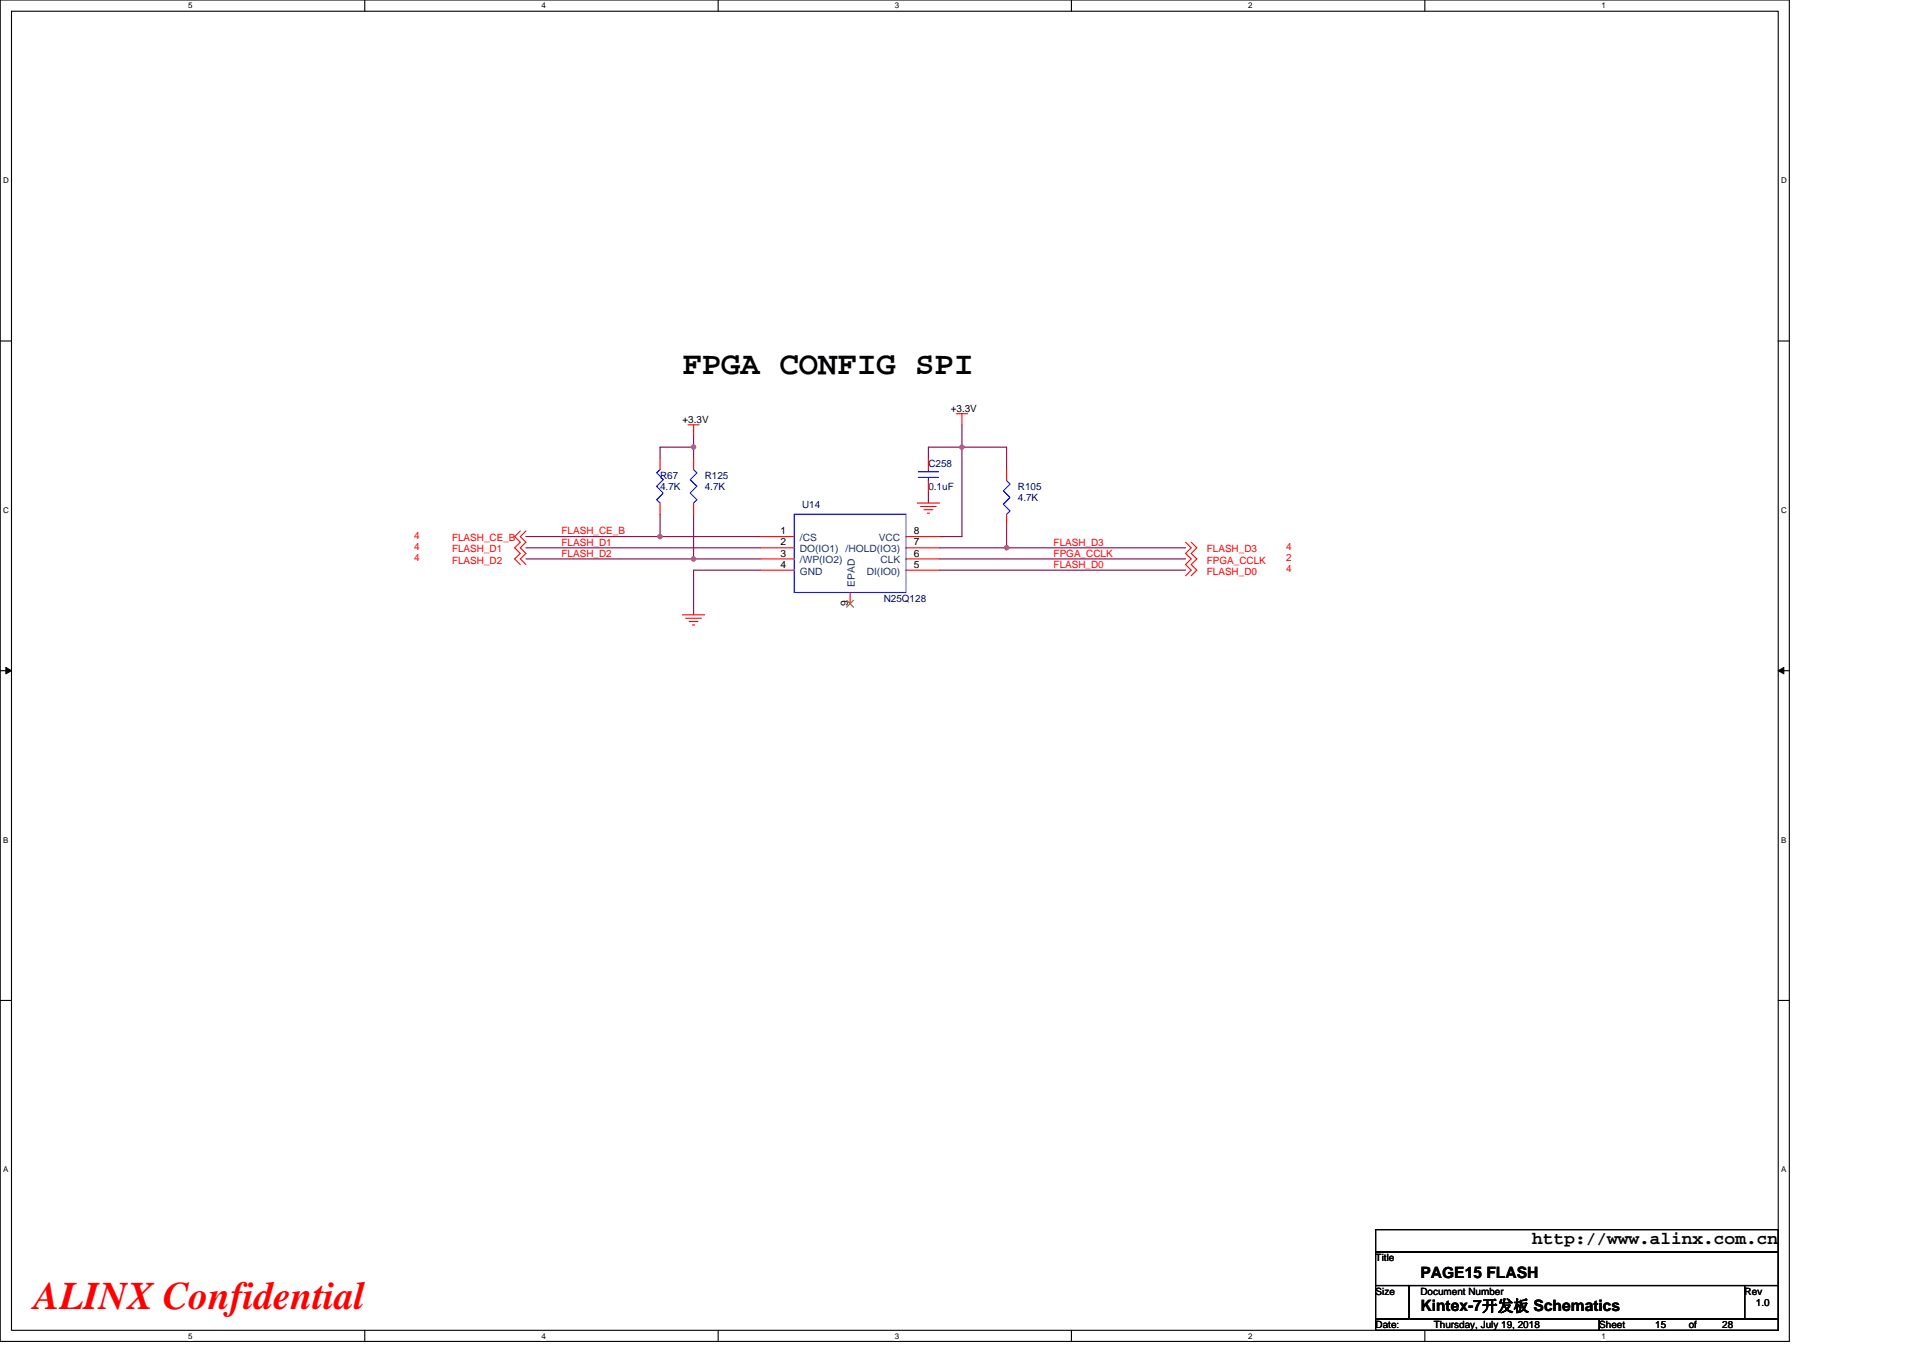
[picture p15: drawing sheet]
<svg xmlns="http://www.w3.org/2000/svg" width="297mm" height="210mm" viewBox="0 0 297 210" stroke-linecap="round" stroke-linejoin="round" font-family="sans-serif">
<defs><g id="words">
<text font-size="6" fill="#f00" x="5.2" y="202.3">ALINX Confidential</text>
<text font-size="5" x="105.4" y="57.8">FPGA CONFIG SPI</text>
<text font-size="2.8" x="236.7" y="192.3">http://www.alinx.com.cn</text>
<g font-size="2.4">
<text x="219.4" y="197.4">PAGE15 FLASH</text>
<text x="219.4" y="202.6">Kintex-7开发板 Schematics</text>
</g>
<g font-size="1.5">
<text x="105.4" y="65.3">+3.3V</text>
<text x="146.9" y="63.6">+3.3V</text>
<text x="120.6" y="82.6">1</text>
<text x="141.2" y="82.6">8</text>
<text x="120.6" y="84.3">2</text>
<text x="120.6" y="86">3</text>
<text x="120.6" y="87.7">4</text>
<text x="141.2" y="87.7">5</text>
<text x="141.2" y="84.3">7</text>
<text x="141.2" y="86">6</text>
<text x="131" y="93.6" transform="rotate(-90 131 93.6)">9</text>
<text x="212.5" y="194.9">Title</text>
<text x="212.5" y="200">Size</text>
<text x="219.4" y="200">Document Number</text>
<text x="269.5" y="200">Rev</text>
<text x="271.2" y="201.8">1.0</text>
<text x="212.5" y="205.2">Date:</text>
<text x="221.5" y="205.2">Thursday, July 19, 2018</text>
<text x="247" y="205.2">Sheet</text>
<text x="255.7" y="205.2">15</text>
<text x="260.9" y="205.2">of</text>
<text x="266" y="205.2">28</text>
</g>
<g font-size="1.5" fill="#000080">
<text x="102" y="74">R67</text>
<text x="102" y="75.7">4.7K</text>
<text x="108.9" y="74">R125</text>
<text x="108.9" y="75.7">4.7K</text>
<text x="143.4" y="72.2">C258</text>
<text x="143.4" y="75.7">0.1uF</text>
<text x="157.2" y="75.7">R105</text>
<text x="157.2" y="77.4">4.7K</text>
<text x="123.9" y="78.4">U14</text>
<text x="136.5" y="92.9">N25Q128</text>
</g>
<g font-size="1.5" fill="#f00">
<text x="64" y="83.3">4</text>
<text x="69.8" y="83.6">FLASH_CE_B</text>
<text x="86.7" y="82.6">FLASH_CE_B</text>
<text x="64" y="85">4</text>
<text x="64" y="86.7">4</text>
<text x="69.8" y="85.3">FLASH_D1</text>
<text x="69.8" y="87.1">FLASH_D2</text>
<text x="86.7" y="84.3">FLASH_D1</text>
<text x="86.7" y="86">FLASH_D2</text>
<text x="162.7" y="87.8">FLASH_D0</text>
<text x="162.7" y="86">FPGA_CCLK</text>
<text x="162.7" y="84.3">FLASH_D3</text>
<text x="186.4" y="87.1">FPGA_CCLK</text>
<text x="186.4" y="85.3">FLASH_D3</text>
<text x="186.4" y="88.8">FLASH_D0</text>
<text x="198.7" y="86.7">2</text>
<text x="198.7" y="85">4</text>
<text x="198.7" y="88.5">4</text>
</g>
<g font-size="1.5" fill="#004080">
<text x="123.5" y="83.6">/CS</text>
<text x="135.7" y="83.6">VCC</text>
<text x="123.5" y="85.3">DO(IO1)</text>
<text x="123.5" y="87.1">/WP(IO2)</text>
<text x="123.5" y="88.8">GND</text>
<text x="130.6" y="85.3">/HOLD(IO3)</text>
<text x="133.9" y="88.8">DI(IO0)</text>
<text x="136" y="87.1">CLK</text>
<text x="132" y="90.7" transform="rotate(-90 132 90.7)">EPAD</text>
</g>
<g font-size="1.2">
<text x="29.1" y="1.3">5</text>
<text x="83.6" y="1.3">4</text>
<text x="138.2" y="1.3">3</text>
<text x="192.8" y="1.3">2</text>
<text x="247.4" y="1.3">1</text>
<text x=".5" y="28.3">D</text>
<text x="275.1" y="28.3">D</text>
<text x=".5" y="79.2">C</text>
<text x="275.1" y="79.2">C</text>
<text x=".5" y="130.2">B</text>
<text x="275.1" y="130.2">B</text>
<text x=".5" y="181.1">A</text>
<text x="275.1" y="181.1">A</text>
<text x="29.1" y="206.8">5</text>
<text x="83.6" y="206.8">4</text>
<text x="138.2" y="206.8">3</text>
<text x="192.8" y="206.8">2</text>
<text x="247.4" y="206.8">1</text>
</g>
</g></defs>
<path d="M0 0h276.4v207.3h-276.4zM1.8 1.7h272.9v203.8h-272.9z" fill="none" stroke="#000" stroke-width=".17"/>
<g fill="#fff">
<path d="M29.1 .2h.6v1.4h-.6z"/>
<path d="M29.1 205.7h.6v1.4h-.6z"/>
</g>
<path d="M56.3 0v1.7M56.3 205.5v1.8" fill="none" stroke="#000" stroke-width=".17"/>
<g fill="#fff">
<path d="M83.6 .2h.7v1.4h-.7z"/>
<path d="M83.6 205.7h.7v1.4h-.7z"/>
</g>
<path d="M110.9 0v1.7M110.9 205.5v1.8" fill="none" stroke="#000" stroke-width=".17"/>
<g fill="#fff">
<path d="M138.2 .2h.7v1.4h-.7z"/>
<path d="M138.2 205.7h.7v1.4h-.7z"/>
</g>
<path d="M165.5 0v1.7M165.5 205.5v1.8" fill="none" stroke="#000" stroke-width=".17"/>
<g fill="#fff">
<path d="M192.8 .2h.6v1.4h-.6z"/>
<path d="M192.8 205.7h.6v1.4h-.6z"/>
</g>
<path d="M220.1 0v1.7M220.1 205.5v1.8" fill="none" stroke="#000" stroke-width=".17"/>
<g fill="#fff">
<path d="M247.4 .2h.6v1.4h-.6z"/>
<path d="M247.4 205.7h.6v1.4h-.6z"/>
<path d="M.5 27.2h.8v1.4h-.8z"/>
<path d="M275.1 27.2h.9v1.4h-.9z"/>
<path d="M.5 78.1h.8v1.4h-.8z"/>
<path d="M275.1 78.1h.9v1.4h-.9z"/>
</g>
<path d="M0 52.7h1.8M274.7 52.7h1.7" fill="none" stroke="#000" stroke-width=".17"/>
<g fill="#fff">
<path d="M.5 129.1h.8v1.4h-.8z"/>
<path d="M275.1 129.1h.8v1.4h-.8z"/>
</g>
<path d="M0 103.6h1.8M274.7 103.6h1.7" fill="none" stroke="#000" stroke-width=".17"/>
<path d="M.9 103.1l.9 .5-.9 .5zM274.7 103.6l.8-.5v1z" fill="#000" stroke="#000" stroke-width=".15"/>
<g fill="#fff">
<path d="M.5 180h.8v1.4h-.8z"/>
<path d="M275.1 180h.8v1.4h-.8z"/>
</g>
<path d="M0 154.6h1.8M274.7 154.6h1.7M212.5 190h62.2v3.5h-62.2zM212.5 193.5h62.2v5.1h-62.2zM212.5 198.6h5.2v5.2h-5.2zM217.7 198.6h51.8v5.2h-51.8zM269.5 198.6h5.2v5.2h-5.2zM212.5 203.8h34.5v1.7h-34.5zM247 203.8h27.7v1.7h-27.7z" fill="none" stroke="#000" stroke-width=".17"/>
<g fill="none" stroke="#800040" stroke-width=".17">
<path d="M102 79.5v3.4M107.1 69.1v1.7M107.1 79.5v6.9M107.1 69.1h-5.1v1.7M107.1 67.4v1.7M143.4 76v1.7M148.6 69.1h6.9v3.5M148.6 69.1v13.8h-3.5M148.6 69.1h-5.2v1.7M148.6 65.6v3.5M81.2 82.9h20.8M81.2 86.4h25.9"/>
<path d="M81.2 84.6h36.3M102 82.9h15.5M107.1 86.4h10.4M117.5 88.1h-10.4v6.9M145.1 88.1h38M145.1 86.4h38M145.1 84.6h10.4M155.5 84.6h27.6M155.5 81.2v3.4"/>
</g>
<g fill="#f0f" stroke="#f0f" stroke-width=".17">
<circle cx="155.5" cy="84.6" r=".34"/>
<circle cx="107.1" cy="86.4" r=".34"/>
<circle cx="148.6" cy="69.1" r=".34"/>
<circle cx="101.9" cy="82.9" r=".34"/>
<circle cx="107.1" cy="69.1" r=".34"/>
</g>
<g fill="none" stroke="#f00" stroke-width=".17">
<path d="M102 77.7v1.8M102 70.8v1.8M106.3 65.6h1.7M107.1 65.6v1.8M107.1 70.8v1.8M107.1 77.7v1.8M141.7 77.7h3.4M142.2 78.3h2.4M142.7 78.8h1.4M143.2 79.3h.4M143.4 70.8v1.8M143.4 74.3v1.7"/>
<path d="M147.7 63.9h1.8M148.6 63.9v1.7M155.5 72.6v1.7M155.5 79.5v1.7M80.4 82l-.9 .9 .9 .9-.9 .8 .9 .9-.9 .9 .9 .8M81.2 82l-.8 .9 .8 .9-.8 .8 .8 .9-.8 .9 .8 .8M105.4 95h3.5M105.9 95.5h2.4M106.4 96h1.4M107 96.6h.3M117.5 82.9h5.2M117.5 84.6h5.2"/>
<path d="M117.5 86.4h5.2M117.5 88.1h5.2M131.3 91.5v1.8M140 88.1h5.1M140 86.4h5.1M140 84.6h5.1M140 82.9h5.1M183.1 83.8l.9 .8-.9 .9 .9 .9-.9 .8 .9 .9-.9 .9M184 83.8l.9 .8-.9 .9 .9 .9-.9 .8 .9 .9-.9 .9"/>
</g>
<path d="M102 72.6l-.6 .5 1.1 1-1.1 1 1.1 1.1-1.1 1 .6 .5M107.1 72.6l.6 .5-1.1 1 1.1 1-1.1 1.1 1.1 1-.6 .5M122.7 79.5h17.3v12h-17.3zM141.9 73.8h3.1M141.9 72.9h3.1M143.4 72.6v.3M143.4 73.8v.5M155.5 74.3l.5 .5-1 1 1 1.1-1 1 1 1.1-.5 .5" fill="none" stroke="#00f" stroke-width=".17"/>
<path d="M130.8 92.8l1 1M131.8 92.8l-1 1" fill="none" stroke="#804000" stroke-width=".15"/>
<use href="#words"/>
</svg>
